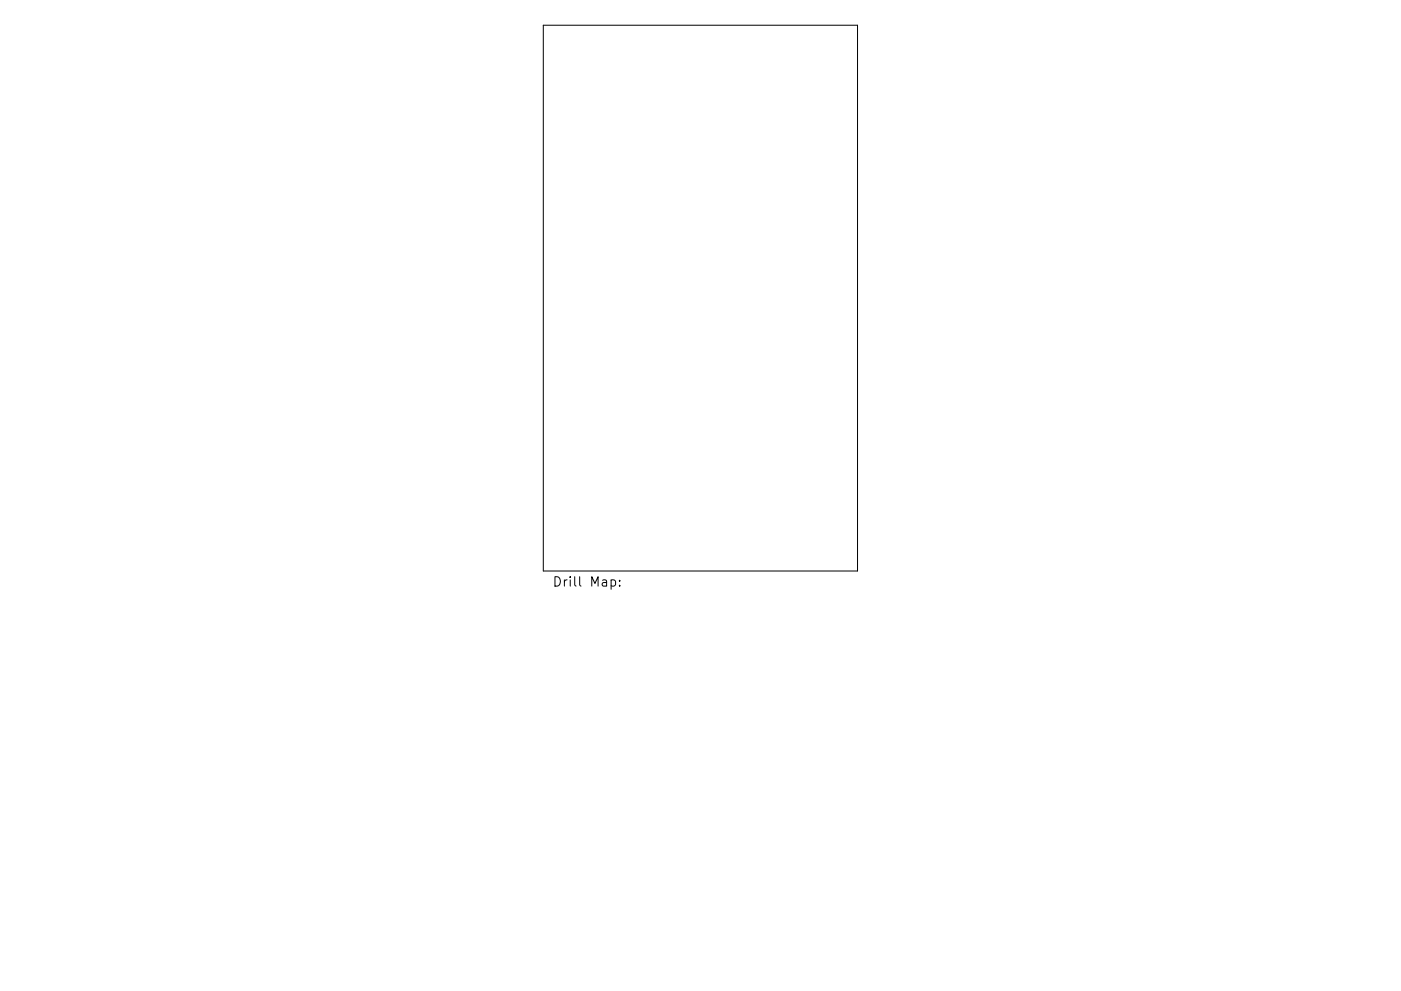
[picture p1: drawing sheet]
<svg xmlns="http://www.w3.org/2000/svg" width="297mm" height="210mm" viewBox="0 0 297 210" stroke-linecap="round" stroke-linejoin="round" font-family="sans-serif">
<defs><g id="words">
<text font-size="2.8" x="117.1" y="124.5">Drill Map:</text>
</g></defs>
<path d="M115.2 5.4h66.6v115.7h-66.6zM129.6 123.1l.5-.1 .4 .4v.6l-.2 .3h-.7M131.4 124.2v.2M131.4 123.1v.2" fill="none" stroke="#000" stroke-width=".21"/>
<use href="#words"/>
</svg>
